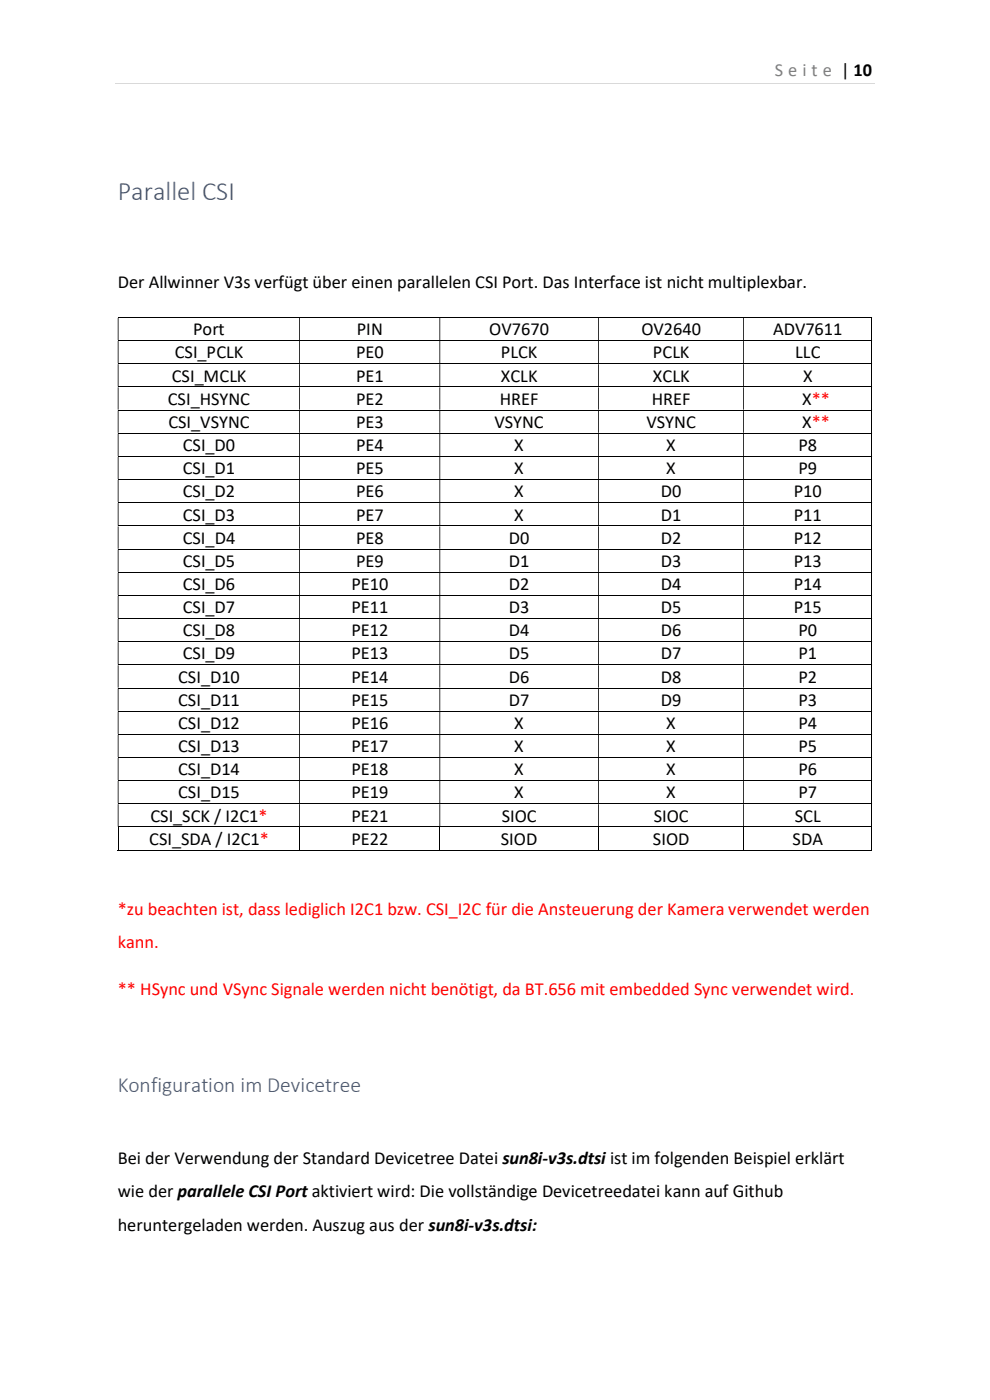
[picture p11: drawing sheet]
<svg xmlns="http://www.w3.org/2000/svg" width="210mm" height="297mm" viewBox="0 0 210 297" stroke-linecap="round" stroke-linejoin="round" font-family="sans-serif">
<defs><g id="words">
<text font-size="5.6" fill="#2f5496" x="25" y="42.5">Parallel CSI</text>
<text font-size="4.6" fill="#2f5496" x="25" y="231.7">Konfiguration im Devicetree</text>
<text font-size="3.9" fill="#7f7f7f" x="164.4" y="16.2">S e i t e | 10</text>
<g font-size="3.9">
<text x="25" y="61">Der Allwinner V3s verfügt über einen parallelen CSI Port. Das Interface ist nicht multiplexbar.</text>
<text x="41" y="71.1">Port</text>
<text x="75.7" y="71.1">PIN</text>
<text x="103.8" y="71.1">OV7670</text>
<text x="136.1" y="71.1">OV2640</text>
<text x="164" y="71.1">ADV7611</text>
<text x="37.1" y="76">CSI_PCLK</text>
<text x="75.5" y="76">PE0</text>
<text x="106.3" y="76">PLCK</text>
<text x="138.5" y="76">PCLK</text>
<text x="168.7" y="76">LLC</text>
<text x="36.4" y="80.9">CSI_MCLK</text>
<text x="75.5" y="80.9">PE1</text>
<text x="106.3" y="80.9">XCLK</text>
<text x="138.5" y="80.9">XCLK</text>
<text x="170.3" y="80.9">X</text>
<text x="35.6" y="85.9">CSI_HSYNC</text>
<text x="75.5" y="85.9">PE2</text>
<text x="106" y="85.9">HREF</text>
<text x="138.3" y="85.9">HREF</text>
<text x="170.2" y="85.9">X**</text>
<text x="35.7" y="90.8">CSI_VSYNC</text>
<text x="38.8" y="95.7">CSI_D0</text>
<text x="75.5" y="90.8">PE3</text>
<text x="75.5" y="95.7">PE4</text>
<text x="104.9" y="90.8">VSYNC</text>
<text x="109.1" y="95.7">X</text>
<text x="137.2" y="90.8">VSYNC</text>
<text x="141.4" y="95.7">X</text>
<text x="169.4" y="95.7">P8</text>
<text x="170.2" y="90.8">X**</text>
<text x="38.8" y="100.6">CSI_D1</text>
<text x="75.5" y="100.6">PE5</text>
<text x="109.1" y="100.6">X</text>
<text x="141.4" y="100.6">X</text>
<text x="169.4" y="100.6">P9</text>
<text x="38.8" y="105.5">CSI_D2</text>
<text x="75.5" y="105.5">PE6</text>
<text x="109.1" y="105.5">X</text>
<text x="140.2" y="105.5">D0</text>
<text x="168.4" y="105.5">P10</text>
<text x="38.8" y="110.4">CSI_D3</text>
<text x="75.5" y="110.4">PE7</text>
<text x="109.1" y="110.4">X</text>
<text x="140.2" y="110.4">D1</text>
<text x="168.4" y="110.4">P11</text>
<text x="38.8" y="115.4">CSI_D4</text>
<text x="75.5" y="115.4">PE8</text>
<text x="107.9" y="115.4">D0</text>
<text x="140.2" y="115.4">D2</text>
<text x="168.4" y="115.4">P12</text>
<text x="38.8" y="120.3">CSI_D5</text>
<text x="38.8" y="125.2">CSI_D6</text>
<text x="74.5" y="125.2">PE10</text>
<text x="75.5" y="120.3">PE9</text>
<text x="107.9" y="120.3">D1</text>
<text x="107.9" y="125.2">D2</text>
<text x="140.2" y="120.3">D3</text>
<text x="140.2" y="125.2">D4</text>
<text x="168.4" y="120.3">P13</text>
<text x="168.4" y="125.2">P14</text>
<text x="38.8" y="130.1">CSI_D7</text>
<text x="74.5" y="130.1">PE11</text>
<text x="107.9" y="130.1">D3</text>
<text x="140.2" y="130.1">D5</text>
<text x="168.4" y="130.1">P15</text>
<text x="38.8" y="135">CSI_D8</text>
<text x="74.5" y="135">PE12</text>
<text x="107.9" y="135">D4</text>
<text x="140.2" y="135">D6</text>
<text x="169.4" y="135">P0</text>
<text x="38.8" y="139.9">CSI_D9</text>
<text x="74.5" y="139.9">PE13</text>
<text x="107.9" y="139.9">D5</text>
<text x="140.2" y="139.9">D7</text>
<text x="169.4" y="139.9">P1</text>
<text x="37.8" y="144.8">CSI_D10</text>
<text x="37.8" y="149.7">CSI_D11</text>
<text x="74.5" y="144.8">PE14</text>
<text x="74.5" y="149.7">PE15</text>
<text x="107.9" y="144.8">D6</text>
<text x="107.9" y="149.7">D7</text>
<text x="140.2" y="144.8">D8</text>
<text x="140.2" y="149.7">D9</text>
<text x="169.4" y="144.8">P2</text>
<text x="169.4" y="149.7">P3</text>
<text x="37.8" y="154.6">CSI_D12</text>
<text x="74.5" y="154.6">PE16</text>
<text x="109.1" y="154.6">X</text>
<text x="141.4" y="154.6">X</text>
<text x="169.4" y="154.6">P4</text>
<text x="37.8" y="159.6">CSI_D13</text>
<text x="74.5" y="159.6">PE17</text>
<text x="109.1" y="159.6">X</text>
<text x="141.4" y="159.6">X</text>
<text x="169.4" y="159.6">P5</text>
<text x="37.8" y="164.5">CSI_D14</text>
<text x="74.5" y="164.5">PE18</text>
<text x="109.1" y="164.5">X</text>
<text x="141.4" y="164.5">X</text>
<text x="169.4" y="164.5">P6</text>
<text x="37.8" y="169.4">CSI_D15</text>
<text x="74.5" y="169.4">PE19</text>
<text x="109.1" y="169.4">X</text>
<text x="141.4" y="169.4">X</text>
<text x="169.4" y="169.4">P7</text>
<text x="31.7" y="179.2">CSI_SDA / I2C1*</text>
<text x="31.9" y="174.3">CSI_SCK / I2C1*</text>
<text x="74.5" y="174.3">PE21</text>
<text x="74.5" y="179.2">PE22</text>
<text x="106.3" y="179.2">SIOD</text>
<text x="106.4" y="174.3">SIOC</text>
<text x="138.5" y="179.2">SIOD</text>
<text x="138.7" y="174.3">SIOC</text>
<text x="168.1" y="179.2">SDA</text>
<text x="168.6" y="174.3">SCL</text>
<text x="25" y="246.9">Bei der Verwendung der Standard Devicetree Datei sun8i-v3s.dtsi ist im folgenden Beispiel erklärt</text>
<text x="25" y="254">wie der parallele CSI Port aktiviert wird: Die vollständige Devicetreedatei kann auf Github</text>
<text x="25" y="261.1">heruntergeladen werden. Auszug aus der sun8i-v3s.dtsi:</text>
</g>
<g font-size="3.9" fill="#f00">
<text x="25" y="194.1">*zu beachten ist, dass lediglich I2C1 bzw. CSI_I2C für die Ansteuerung der Kamera verwendet werden</text>
<text x="25" y="201.2">kann.</text>
<text x="25" y="211.1">** HSync und VSync Signale werden nicht benötigt, da BT.656 mit embedded Sync verwendet wird.</text>
</g>
</g></defs>
<path d="M24.5 17.7h161" fill="none" stroke="#d9d9d9" stroke-width=".21"/>
<g fill="none" stroke="#000" stroke-width=".21">
<path d="M25 67.4h159.8M25 72.3h159.8M25 77.2h159.8M184.9 67.4v4.8M184.9 72.3v4.8M184.9 77.3v4.7M25 82.1h159.8M25 87h159.8M25 91.9h159.8M25 96.8h159.8M184.9 82.2v4.7M184.9 87.1v4.7"/>
<path d="M184.9 92v4.7M184.9 96.9v4.7M25 101.7h159.8M25 106.6h159.8M25 111.6h159.8M25 116.5h159.8M184.9 101.8v4.8M184.9 106.7v4.8M184.9 111.7v4.7M184.9 116.6v4.7M25 121.4h159.8M25 126.3h159.8"/>
<path d="M25 131.2h159.8M25 136.1h159.8M184.9 121.5v4.7M184.9 126.4v4.7M184.9 131.3v4.8M184.9 136.2v4.8M25 141.1h159.8M25 146h159.8M25 150.9h159.8M25 155.8h159.8M184.9 141.1v4.8M184.9 146v4.8"/>
<path d="M184.9 151v4.7M184.9 155.9v4.7M25 160.7h159.8M25 165.6h159.8M25 170.5h159.8M25 175.4h159.8M25.1 175.5v5M63.5 175.5v5M93.3 175.5v5M127 175.5v5M157.7 175.5v5M184.9 160.8v4.7"/>
<path d="M184.9 165.7v4.7M184.9 170.6v4.7M184.9 175.5v5M25 180.4h38.5M63.6 180.4h29.6M93.4 180.4h33.5M127 180.4h30.6M157.8 180.4h27"/>
</g>
<g fill="#000">
<path d="M184.8 67.3h.2v.1h-.2zM25 67.4h.1v4.8h-.1zM63.5 67.4h.1v4.8h-.1zM93.2 67.4h.2v4.8h-.2zM126.9 67.4h.1v4.8h-.1zM157.6 67.4h.2v4.8h-.2z" fill-rule="evenodd"/>
<path d="M184.8 72.2h.2v.1h-.2zM25 72.3h.1v4.8h-.1zM63.5 72.3h.1v4.8h-.1zM93.2 72.3h.2v4.8h-.2zM126.9 72.3h.1v4.8h-.1zM157.6 72.3h.2v4.8h-.2z" fill-rule="evenodd"/>
<path d="M184.8 77.1h.2v.2h-.2zM25 77.3h.1v4.7h-.1zM63.5 77.3h.1v4.7h-.1zM93.2 77.3h.2v4.7h-.2zM126.9 77.3h.1v4.7h-.1zM157.6 77.3h.2v4.7h-.2z" fill-rule="evenodd"/>
<path d="M184.8 82h.2v.2h-.2zM25 82.2h.1v4.7h-.1zM63.5 82.2h.1v4.7h-.1zM93.2 82.2h.2v4.7h-.2zM126.9 82.2h.1v4.7h-.1zM157.6 82.2h.2v4.7h-.2z" fill-rule="evenodd"/>
<path d="M184.8 86.9h.2v.2h-.2zM25 87.1h.1v4.7h-.1zM63.5 87.1h.1v4.7h-.1zM93.2 87.1h.2v4.7h-.2zM126.9 87.1h.1v4.7h-.1zM157.6 87.1h.2v4.7h-.2z" fill-rule="evenodd"/>
<path d="M184.8 91.8h.2v.2h-.2zM25 92h.1v4.7h-.1zM63.5 92h.1v4.7h-.1zM93.2 92h.2v4.7h-.2zM126.9 92h.1v4.7h-.1zM157.6 92h.2v4.7h-.2z" fill-rule="evenodd"/>
<path d="M184.8 96.7h.2v.2h-.2zM25 96.9h.1v4.7h-.1zM63.5 96.9h.1v4.7h-.1zM93.2 96.9h.2v4.7h-.2zM126.9 96.9h.1v4.7h-.1zM157.6 96.9h.2v4.7h-.2z" fill-rule="evenodd"/>
<path d="M184.8 101.6h.2v.2h-.2zM25 101.8h.1v4.8h-.1zM63.5 101.8h.1v4.8h-.1zM93.2 101.8h.2v4.8h-.2zM126.9 101.8h.1v4.8h-.1zM157.6 101.8h.2v4.8h-.2z" fill-rule="evenodd"/>
<path d="M184.8 106.6h.2v.1h-.2zM25 106.7h.1v4.8h-.1zM63.5 106.7h.1v4.8h-.1zM93.2 106.7h.2v4.8h-.2zM126.9 106.7h.1v4.8h-.1zM157.6 106.7h.2v4.8h-.2z" fill-rule="evenodd"/>
<path d="M184.8 111.5h.2v.2h-.2zM25 111.7h.1v4.7h-.1zM63.5 111.7h.1v4.7h-.1zM93.2 111.7h.2v4.7h-.2zM126.9 111.7h.1v4.7h-.1zM157.6 111.7h.2v4.7h-.2z" fill-rule="evenodd"/>
<path d="M184.8 116.4h.2v.2h-.2zM25 116.6h.1v4.7h-.1zM63.5 116.6h.1v4.7h-.1zM93.2 116.6h.2v4.7h-.2zM126.9 116.6h.1v4.7h-.1zM157.6 116.6h.2v4.7h-.2z" fill-rule="evenodd"/>
<path d="M184.8 121.3h.2v.2h-.2zM25 121.5h.1v4.7h-.1zM63.5 121.5h.1v4.7h-.1zM93.2 121.5h.2v4.7h-.2zM126.9 121.5h.1v4.7h-.1zM157.6 121.5h.2v4.7h-.2z" fill-rule="evenodd"/>
<path d="M184.8 126.2h.2v.2h-.2zM25 126.4h.1v4.7h-.1zM63.5 126.4h.1v4.7h-.1zM93.2 126.4h.2v4.7h-.2zM126.9 126.4h.1v4.7h-.1zM157.6 126.4h.2v4.7h-.2z" fill-rule="evenodd"/>
<path d="M184.8 131.1h.2v.2h-.2zM25 131.3h.1v4.8h-.1zM63.5 131.3h.1v4.8h-.1zM93.2 131.3h.2v4.8h-.2zM126.9 131.3h.1v4.8h-.1zM157.6 131.3h.2v4.8h-.2z" fill-rule="evenodd"/>
<path d="M184.8 136.1h.2v.1h-.2zM25 136.2h.1v4.8h-.1zM63.5 136.2h.1v4.8h-.1zM93.2 136.2h.2v4.8h-.2zM126.9 136.2h.1v4.8h-.1zM157.6 136.2h.2v4.8h-.2z" fill-rule="evenodd"/>
<path d="M184.8 141h.2v.1h-.2zM25 141.1h.1v4.8h-.1zM63.5 141.1h.1v4.8h-.1zM93.2 141.1h.2v4.8h-.2zM126.9 141.1h.1v4.8h-.1zM157.6 141.1h.2v4.8h-.2z" fill-rule="evenodd"/>
<path d="M184.8 145.9h.2v.1h-.2zM25 146h.1v4.8h-.1zM63.5 146h.1v4.8h-.1zM93.2 146h.2v4.8h-.2zM126.9 146h.1v4.8h-.1zM157.6 146h.2v4.8h-.2z" fill-rule="evenodd"/>
<path d="M184.8 150.8h.2v.2h-.2zM25 151h.1v4.7h-.1zM63.5 151h.1v4.7h-.1zM93.2 151h.2v4.7h-.2zM126.9 151h.1v4.7h-.1zM157.6 151h.2v4.7h-.2z" fill-rule="evenodd"/>
<path d="M184.8 155.7h.2v.2h-.2zM25 155.9h.1v4.7h-.1zM63.5 155.9h.1v4.7h-.1zM93.2 155.9h.2v4.7h-.2zM126.9 155.9h.1v4.7h-.1zM157.6 155.9h.2v4.7h-.2z" fill-rule="evenodd"/>
<path d="M184.8 160.6h.2v.2h-.2zM25 160.8h.1v4.7h-.1zM63.5 160.8h.1v4.7h-.1zM93.2 160.8h.2v4.7h-.2zM126.9 160.8h.1v4.7h-.1zM157.6 160.8h.2v4.7h-.2z" fill-rule="evenodd"/>
<path d="M184.8 165.5h.2v.2h-.2zM25 165.7h.1v4.7h-.1zM63.5 165.7h.1v4.7h-.1zM93.2 165.7h.2v4.7h-.2zM126.9 165.7h.1v4.7h-.1zM157.6 165.7h.2v4.7h-.2z" fill-rule="evenodd"/>
<path d="M184.8 170.4h.2v.2h-.2zM25 170.6h.1v4.7h-.1zM63.5 170.6h.1v4.7h-.1zM93.2 170.6h.2v4.7h-.2zM126.9 170.6h.1v4.7h-.1zM157.6 170.6h.2v4.7h-.2z" fill-rule="evenodd"/>
</g>
<path d="M184.8 175.3h.2v.2h-.2zM184.8 180.3h.2v.2h-.2z" fill="#000"/>
<use href="#words"/>
</svg>
